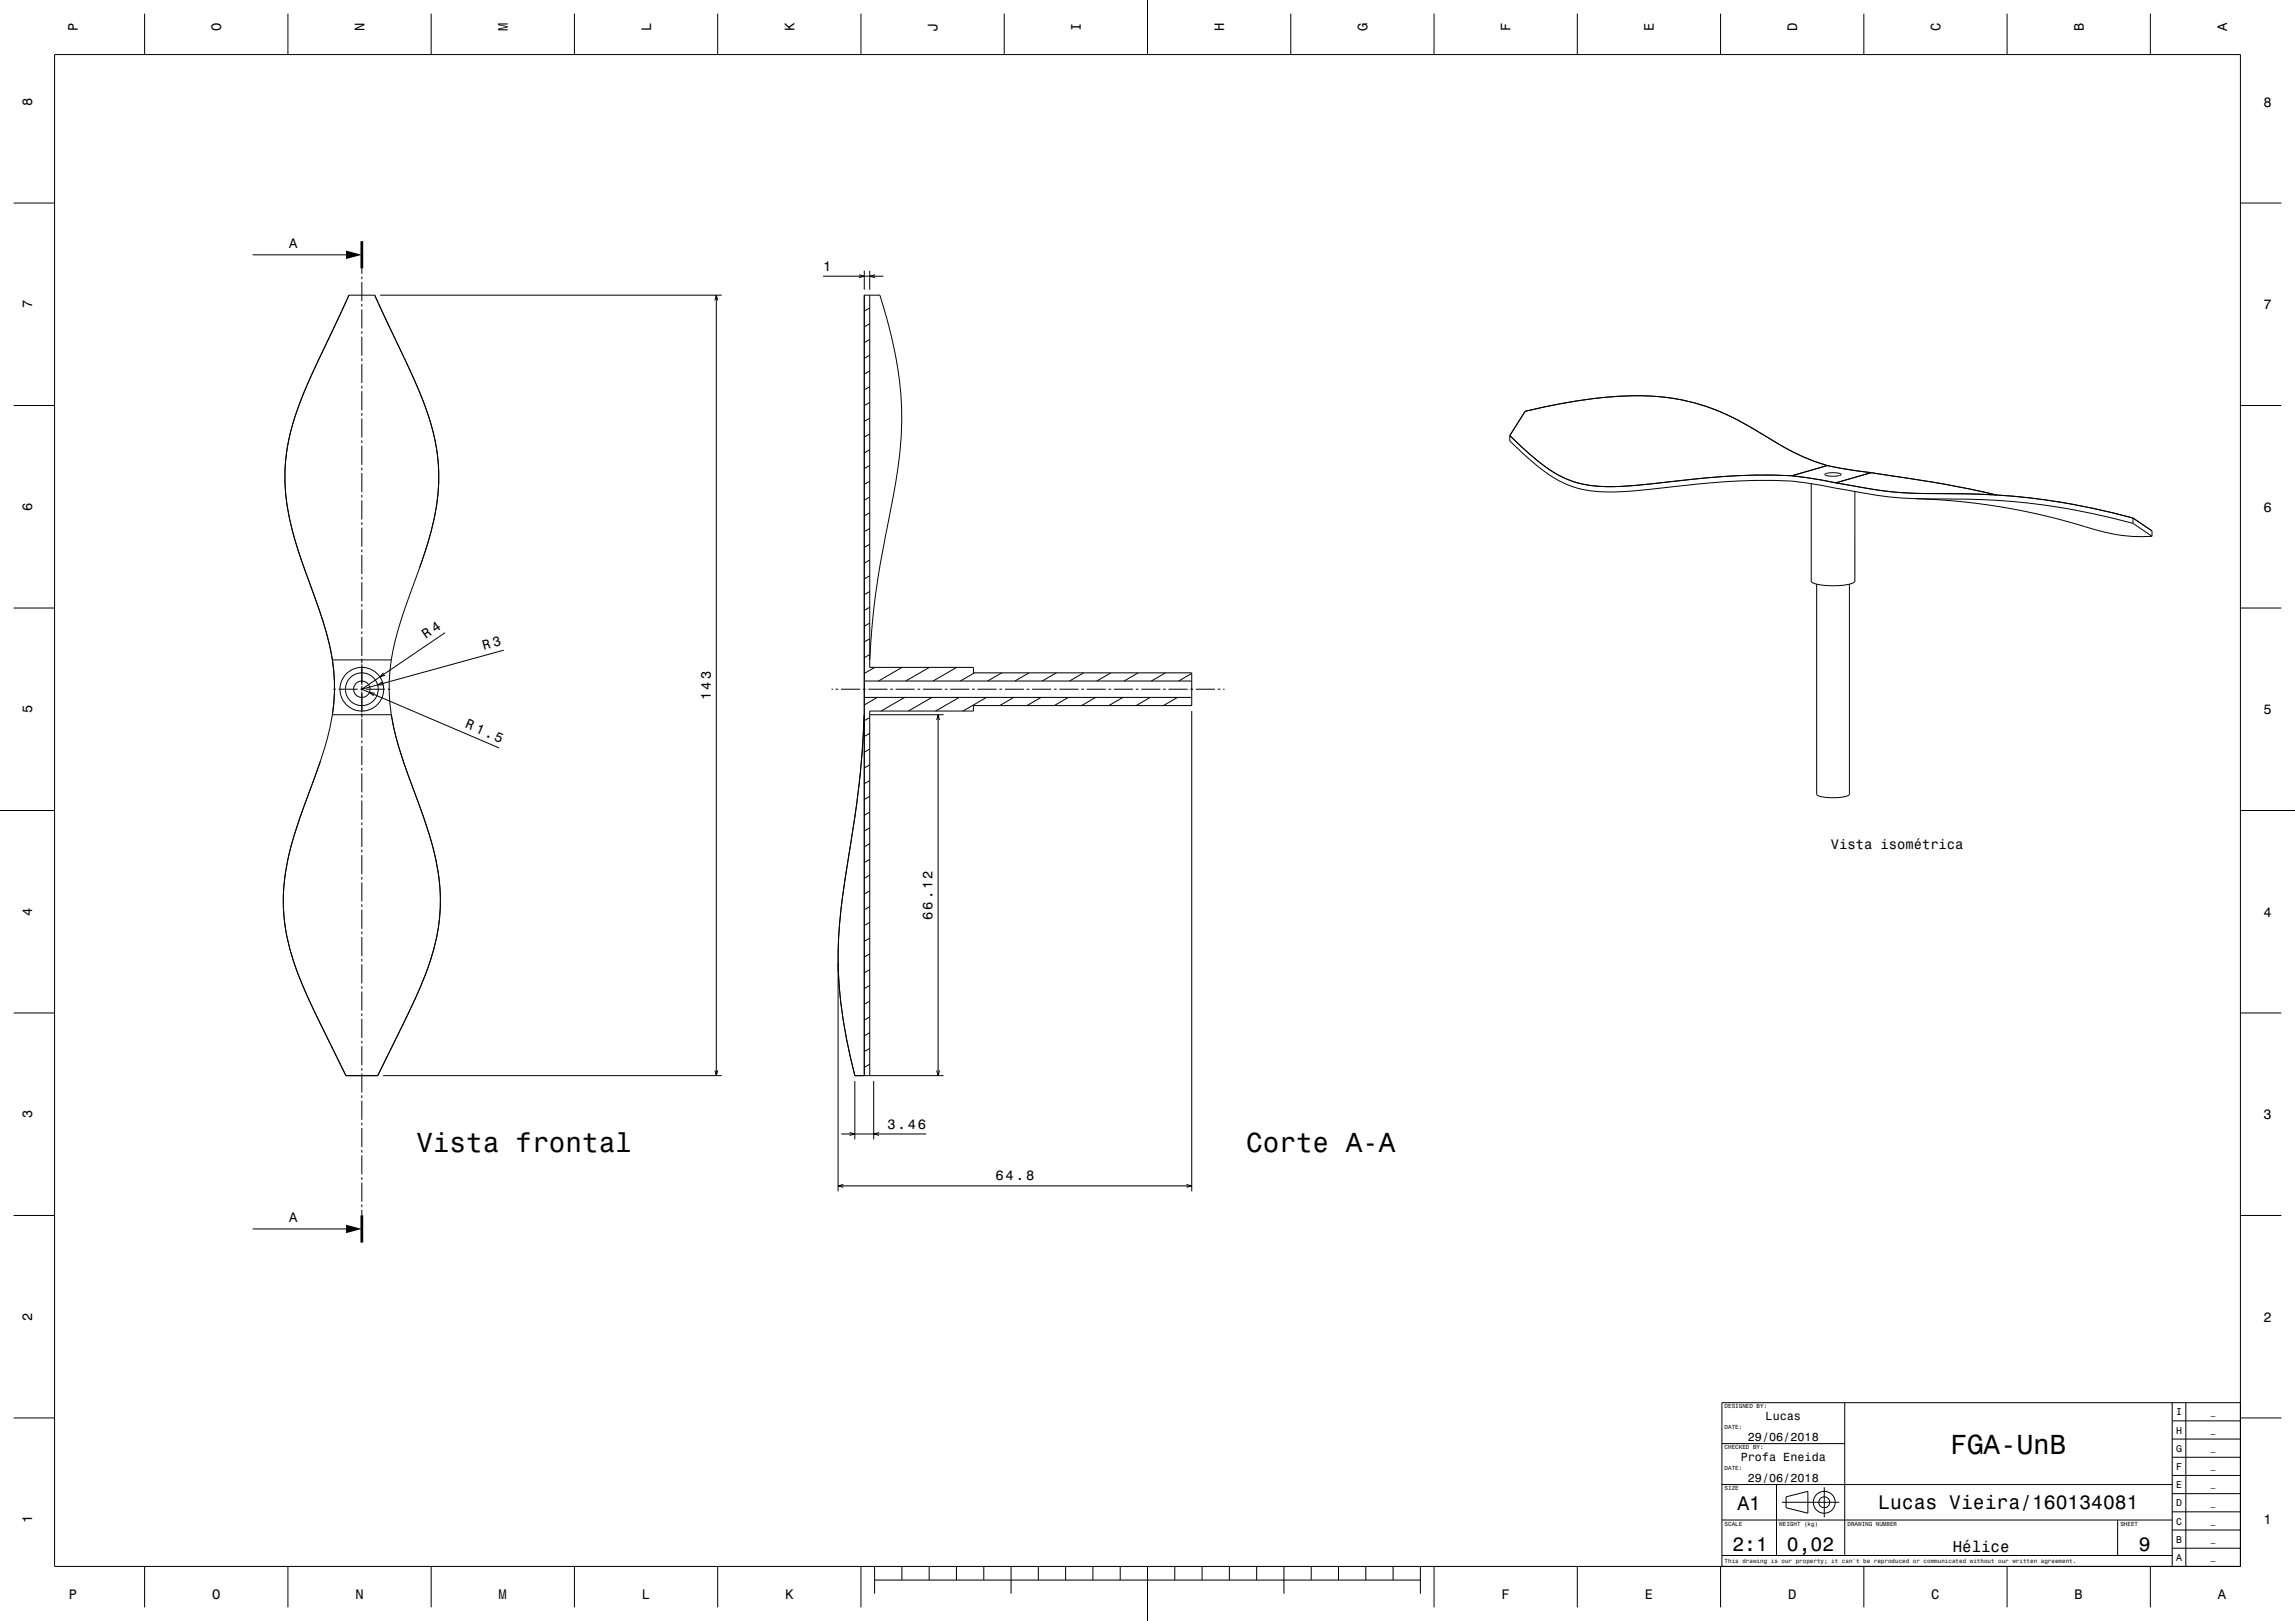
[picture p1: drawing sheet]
<svg xmlns="http://www.w3.org/2000/svg" width="841mm" height="594mm" viewBox="0 0 841 594" stroke-linecap="round" stroke-linejoin="round" font-family="sans-serif">
<defs><g id="words">
<g font-size="10.1">
<text x="152.6" y="422.3">Vista frontal</text>
<text x="456.7" y="422.3">Corte A-A</text>
<text x="714.7" y="532.7">FGA-UnB</text>
</g>
<g font-size="7.2">
<text x="636.7" y="553.3">A1</text>
<text x="688.3" y="553.1">Lucas Vieira/160134081</text>
<text x="634.8" y="568.3">2:1</text>
<text x="654.8" y="568.3">0,02</text>
<text x="783.8" y="568.3">9</text>
</g>
<text font-size="5.8" x="715.6" y="568.6">Hélice</text>
<text font-size="5.1" x="156.1" y="234.2" transform="rotate(-34 156.1 234.2)">R 4</text>
<g font-size="5">
<text x="28.6" y="11.5" transform="rotate(-90 28.6 11.5)">P</text>
<text x="81.1" y="11.5" transform="rotate(-90 81.1 11.5)">O</text>
<text x="133.6" y="11.5" transform="rotate(-90 133.6 11.5)">N</text>
<text x="186.1" y="11.5" transform="rotate(-90 186.1 11.5)">M</text>
<text x="238.6" y="11.5" transform="rotate(-90 238.6 11.5)">L</text>
<text x="291.1" y="11.5" transform="rotate(-90 291.1 11.5)">K</text>
<text x="343.6" y="11.5" transform="rotate(-90 343.6 11.5)">J</text>
<text x="396.1" y="11.5" transform="rotate(-90 396.1 11.5)">I</text>
<text x="448.6" y="11.5" transform="rotate(-90 448.6 11.5)">H</text>
<text x="501.1" y="11.5" transform="rotate(-90 501.1 11.5)">G</text>
<text x="553.6" y="11.5" transform="rotate(-90 553.6 11.5)">F</text>
<text x="606.1" y="11.5" transform="rotate(-90 606.1 11.5)">E</text>
<text x="658.6" y="11.5" transform="rotate(-90 658.6 11.5)">D</text>
<text x="711.1" y="11.5" transform="rotate(-90 711.1 11.5)">C</text>
<text x="763.6" y="11.5" transform="rotate(-90 763.6 11.5)">B</text>
<text x="816.1" y="11.5" transform="rotate(-90 816.1 11.5)">A</text>
<text x="11.8" y="38.8" transform="rotate(-90 11.8 38.8)">8</text>
<text x="829.5" y="39.1">8</text>
<text x="105.9" y="90.8">A</text>
<text x="301.6" y="99.2">1</text>
<text x="11.8" y="113" transform="rotate(-90 11.8 113)">7</text>
<text x="829.5" y="113.3">7</text>
<text x="11.8" y="187.2" transform="rotate(-90 11.8 187.2)">6</text>
<text x="829.5" y="187.5">6</text>
<text x="177.2" y="238.2" transform="rotate(-16 177.2 238.2)">R 3</text>
<text x="260.5" y="256.4" transform="rotate(-90 260.5 256.4)">143</text>
<text x="11.8" y="261.4" transform="rotate(-90 11.8 261.4)">5</text>
<text x="829.5" y="261.7">5</text>
<text x="170.3" y="266.5" transform="rotate(23 170.3 266.5)">R 1.5</text>
<text x="670.9" y="311.2">Vista isométrica</text>
<text x="11.8" y="335.6" transform="rotate(-90 11.8 335.6)">4</text>
<text x="829.5" y="335.9">4</text>
<text x="341.8" y="337" transform="rotate(-90 341.8 337)">66.12</text>
<text x="11.8" y="409.8" transform="rotate(-90 11.8 409.8)">3</text>
<text x="325.2" y="413.5">3.46</text>
<text x="829.5" y="410.1">3</text>
<text x="364.8" y="432.6">64.8</text>
<text x="105.9" y="447.7">A</text>
<text x="11.8" y="484" transform="rotate(-90 11.8 484)">2</text>
<text x="829.5" y="484.3">2</text>
<text x="11.8" y="558.2" transform="rotate(-90 11.8 558.2)">1</text>
<text x="829.5" y="558.5">1</text>
<text x="25.2" y="585.8">P</text>
<text x="77.7" y="585.8">O</text>
<text x="130.2" y="585.8">N</text>
<text x="182.7" y="585.8">M</text>
<text x="235.2" y="585.8">L</text>
<text x="287.7" y="585.8">K</text>
<text x="550.2" y="585.8">F</text>
<text x="602.7" y="585.8">E</text>
<text x="655.2" y="585.8">D</text>
<text x="707.7" y="585.8">C</text>
<text x="760.2" y="585.8">B</text>
<text x="812.7" y="585.8">A</text>
</g>
<g font-size="4.3">
<text x="647" y="520.5">Lucas</text>
<text x="640.5" y="528">29/06/2018</text>
<text x="637.9" y="535.5">Profa Eneida</text>
<text x="640.5" y="543">29/06/2018</text>
</g>
<g font-size="3.6">
<text x="797.4" y="518.6">I</text>
<text x="797.4" y="525.3">H</text>
<text x="797.4" y="532">G</text>
<text x="797.4" y="538.6">F</text>
<text x="797.4" y="545.3">E</text>
<text x="797.4" y="552">D</text>
<text x="797.4" y="558.6">C</text>
<text x="797.4" y="565.3">B</text>
<text x="797.4" y="572">A</text>
</g>
<g font-size="2.9">
<text x="810.1" y="518.4">_</text>
<text x="810.1" y="525">_</text>
<text x="810.1" y="531.7">_</text>
<text x="810.1" y="538.4">_</text>
<text x="810.1" y="545">_</text>
<text x="810.1" y="551.7">_</text>
<text x="810.1" y="558.4">_</text>
<text x="810.1" y="565">_</text>
<text x="810.1" y="571.7">_</text>
</g>
<g font-size="2.2">
<text x="632" y="516.1">DESIGNED BY:</text>
<text x="632" y="523.6">DATE:</text>
<text x="632" y="531.1">CHECKED BY:</text>
<text x="632" y="538.6">DATE:</text>
<text x="632" y="546.1">SIZE</text>
<text x="632" y="559.1">SCALE</text>
<text x="652" y="559.1">WEIGHT (kg)</text>
<text x="677" y="559.1">DRAWING NUMBER</text>
<text x="777" y="559.1">SHEET</text>
<text x="632" y="572.8">This drawing is our property; it can't be reproduced or communicated without our written agreement.</text>
</g>
</g></defs>
<g fill="none" stroke="#000" stroke-width=".37">
<path d="M20 20h801v554h-801zM53 5v15M105.5 5v15M158 5v15M210.5 5v15M263 5v15M315.5 5v15M368 5v15M420.5 0v20M473 5v15M525.5 5v15M578 5v15"/>
<path d="M630.5 5v15M683 5v15M735.5 5v15M788 5v15M5 74.4h15M821 74.4h15M92.6 93.4h34.2M132.6 98.4v2M316.7 99.2v7M318.7 99.2v7M132.6 101.4v1M132.6 103.4v7"/>
<path d="M132.6 111.4v1M132.6 113.4v7M137.3 108.2l11.1 23.5a123.2 123.2 0 0 1 11.5 32.1 71.9 71.9 0 0 1-2.8 34.2l-2.6 8-6.2 17.2a110.4 110.4 0 0 0-4.9 18.6M137.3 108.2h-9.4l-11.1 23.5a123.3 123.3 0 0 0-11.5 32.1 72 72 0 0 0 2.8 34.2l10.1 29.3a95.5 95.5 0 0 1 3.6 14.5M137.3 108.2l8.9 18.9a147.4 147.4 0 0 1 13.2 34 71 71 0 0 1-2.7 38l-2.9 8.8M139.3 108.2h125.2M262 110.1l.5-1.9 .5 1.9M262.5 108.2v286M301.6 101.2h22.1M314.8 100.7l1.9 .5-1.9 .5M316.7 108.2h5.7a142.8 142.8 0 0 1 7.8 51.9 264.9 264.9 0 0 1-5.7 36.3 285.7 285.7 0 0 0-5.8 45.4M316.7 108.2v286"/>
<path d="M316.8 108.2h-.1M318.7 118.6l-2 1.2M318.7 112.8l-2 1.2M318.7 108.2v136.4h38v2h80v12h-80v2h-38v133.6M320.6 100.7l-1.9 .5 1.9 .5M132.6 121.4v1M132.6 123.4v7M132.6 131.4v1M132.6 133.4v7M318.7 135.9l-2 1.2M318.7 130.2l-2 1.1M318.7 124.4l-2 1.1"/>
<path d="M5 148.6h15M132.6 141.4v1M132.6 143.4v7M132.6 151.4v1M132.6 153.4v7M318.7 159l-2 1.2M318.7 153.3l-2 1.1M318.7 147.5l-2 1.1M318.7 141.7l-2 1.2M553.3 159.6v2a74.6 74.6 0 0 0 20.6 15.8 43.4 43.4 0 0 0 20.1 2.8l31.8-3.2a214.9 214.9 0 0 1 30.8-.7l11 1.6 8.5 1.6a152.1 152.1 0 0 0 25.8 3.2M553.3 159.6a74.4 74.4 0 0 0 20.6 15.9 43.4 43.4 0 0 0 20.1 2.7l31.8-3.1a214.9 214.9 0 0 1 30.8-.8M553.3 159.6l5.6-8.9a166.9 166.9 0 0 1 45.5-5.6 75.6 75.6 0 0 1 36.6 11.2l4.6 2.7a91.3 91.3 0 0 0 24 11.6"/>
<path d="M821 148.6h15M132.6 161.4v1M132.6 163.4v7M132.6 171.4v1M132.6 173.4v7M318.7 176.4l-2 1.1M318.7 170.6l-2 1.1M318.7 164.8l-2 1.2M656.6 174.3l11 1.6 5.1 1M663.7 177.2v35.8l.9 .7 2 .5 3.8 .4 4.2-.1 3.7-.6 1.4-.8v-33M668.8 173.7l1.4-.4 2.5-.1a1.89 1.89 0 0 1 2 .8l-1.5 .4-2.4 .1a1.89 1.89 0 0 1-2.1-.7zM669.6 170.6l5.1 1 11 1.6"/>
<path d="M669.6 170.6l-13 3.7M672.7 176.9l3.4 .6a148.4 148.4 0 0 0 36.7 3.4 244.3 244.3 0 0 1 68.8 8.9M672.7 176.9l6.5 1.2a140.8 140.8 0 0 0 33.3 2.8 244.6 244.6 0 0 1 69.1 8.9M685.7 173.2l27.3 4.3 18.5 3.9M685.7 173.2l-13 3.7M132.6 181.4v1M132.6 183.4v7M132.6 191.4v1M132.6 193.4v7M318.7 199.4l-2 1.2M318.7 193.7l-2 1.1M318.7 187.9l-2 1.2"/>
<path d="M318.7 182.1l-2 1.2M701.9 182.7a327.5 327.5 0 0 1 47.4 2.4 262 262 0 0 1 32.3 6.7M701.9 182.7l15.6 1 15.2 2 15.9 3.1 15 4a67.5 67.5 0 0 0 25 3.7M781.6 189.8v2M781.6 189.8l7 4.8v1.9M781.6 191.8l7 4.7M132.6 201.4v1M132.6 203.4v7M132.6 211.4v1M132.6 213.4v7M318.7 216.8l-2 1.1M318.7 211l-2 1.1"/>
<path d="M318.7 205.2l-2 1.2M665.7 214.1v76.9l.4 .5 1.2 .4 4 .4 4.6-.3 1.3-.4 .5-.6v-76.9M5 222.8h15M132.6 221.4v1M132.6 223.4v7M132.6 231.4v1M132.6 233.4v7M163.1 231.9l-30.5 20.7M184.6 238.3l-52 14.3M318.7 239.9l-2 1.1M318.7 234.1l-2 1.1M318.7 228.3l-2 1.2"/>
<path d="M318.7 222.5l-2 1.2M821 222.8h15M121.8 241.8a64 64 0 0 1 0 20.1M121.8 241.8h21.6M122.2 252.6h.9M124.1 252.6h7M132.1 252.6h1M132.6 241.4v1.7M132.6 243.4v7.7M132.6 251.4v1.7M132.6 253.4v7.7M132.6 252.6l50.3 21.5"/>
<path d="M134.1 252.6h7M137.3 254l-1.9-.3 1.5 1.3M140.1 250l-1.7 1h2M140.5 246.5l-1.3 1.6 1.9-.7M142.1 252.6h.9M143.4 241.8a64.3 64.3 0 0 0 0 20.1M304.7 252.6h.5M306.2 252.6h1M308.2 252.6h7M316.2 252.6h1M316.7 255.6h120M316.7 249.6h120"/>
<path d="M318.2 252.6h7M320.6 244.6l-3.9 2.2M321.5 255.6l-4.8 2.7M326.2 252.6h1M328.2 252.6h7M330.6 244.6l-8.7 5M331.5 255.6l-8.6 5M336.2 252.6h1M338.2 252.6h7M340.6 244.6l-8.7 5M341.5 255.6l-8.6 5M346.2 252.6h1"/>
<path d="M348.2 252.6h7M350.6 244.6l-8.7 5M351.5 255.6l-8.6 5M356.2 252.6h1M357.1 246.6l-5.2 3M358.2 252.6h7M361.5 255.6l-8.6 5M366.2 252.6h1M367.1 246.6l-5.2 3M368.2 252.6h7M371.5 255.6l-5.2 3M376.2 252.6h1"/>
<path d="M377.1 246.6l-5.2 3M378.2 252.6h7M381.5 255.6l-5.2 3M386.2 252.6h1M387.1 246.6l-5.2 3M388.2 252.6h7M391.5 255.6l-5.2 3M396.2 252.6h1M397.1 246.6l-5.2 3M398.2 252.6h7M401.5 255.6l-5.2 3M406.2 252.6h1"/>
<path d="M407.1 246.6l-5.2 3M408.2 252.6h7M411.5 255.6l-5.2 3M416.2 252.6h1M417.1 246.6l-5.2 3M418.2 252.6h7M421.5 255.6l-5.2 3M426.2 252.6h1M427.1 246.6l-5.2 3M428.2 252.6h7M431.5 255.6l-5.2 3M436.2 252.6h1"/>
<path d="M436.7 246.8l-4.8 2.8M436.7 258.3l-.4 .3M438.2 252.6h7M446.2 252.6h1M448.2 252.6h.5M117.4 279l-2.1 6a238.2 238.2 0 0 0-9.3 27.6 70.7 70.7 0 0 0 4.4 47.2l5.7 12.6 10.7 21.8M121.8 261.9a135.4 135.4 0 0 1-8.2 27.5l-1.9 5.2a99.3 99.3 0 0 0-7.9 34.6 82.7 82.7 0 0 0 8.9 36.1l14.1 28.9M121.8 261.9h21.6M132.6 261.4v1.6M132.6 263.4v7M132.6 271.4v1M132.6 273.4v7"/>
<path d="M143.4 261.9a135.8 135.8 0 0 0 8.2 27.5l1.9 5.2a106.3 106.3 0 0 1 7.8 32.2 75.3 75.3 0 0 1-7.1 34.5l-5.1 11.1-10.7 21.8h-11.6M316.7 261.9l-1.4 21.2-1.4 11.5-2.2 14.9a238.2 238.2 0 0 0-4.6 42.2 168.8 168.8 0 0 0 6.2 42.5h32.5M318.7 274.5l-2 1.2M318.7 268.7l-2 1.2M318.7 262.9l-2 1.2M318.7 261.9h27.1M343.2 263.8l.6-1.9 .5 1.9M343.8 261.9v132.3M436.7 260.6v176M0 297h20M132.6 281.4v1M132.6 283.4v7"/>
<path d="M132.6 291.4v1M132.6 293.4v7M318.7 297.6l-2 1.1M318.7 291.8l-2 1.2M318.7 286l-2 1.2M318.7 280.3l-2 1.1M821 297h20M132.6 301.4v1M132.6 303.4v7M132.6 311.4v1M132.6 313.4v7M318.7 314.9l-2 1.2"/>
<path d="M318.7 309.1l-2 1.2M318.7 303.4l-2 1.1M132.6 321.4v1M132.6 323.4v7M132.6 331.4v1M132.6 333.4v7M318.7 338l-2 1.2M318.7 332.2l-2 1.2M318.7 326.5l-2 1.1M318.7 320.7l-2 1.1M132.6 341.4v1M132.6 343.4v7"/>
<path d="M132.6 351.4v1M132.6 353.4v7M307.1 353v83.6M318.7 355.3l-2 1.2M318.7 349.6l-2 1.1M318.7 343.8l-2 1.1M5 371.2h15M132.6 361.4v1M132.6 363.4v7M132.6 371.4v1M132.6 373.4v7M318.7 378.4l-2 1.2"/>
<path d="M318.7 372.6l-2 1.2M318.7 366.9l-2 1.1M318.7 361.1l-2 1.2M821 371.2h15M132.6 381.4v1M132.6 383.4v7M132.6 391.4v1M132.6 393.4v7M140.4 394.2h124.1M262 392.2l.5 2 .5-2M313.3 396.2v21.3M318.7 390l-2 1.1"/>
<path d="M318.7 384.2l-2 1.1M320.2 396.2v21.3M343.2 392.2l.6 2 .5-2M132.6 401.4v1M132.6 403.4v7M132.6 411.4v1M132.6 413.4v7M308.3 415.5h31.1M311.3 415l2 .5-2 .6M322.1 415l-1.9 .5 1.9 .6M132.6 421.4v1M132.6 423.4v7"/>
<path d="M132.6 431.4v1M132.6 433.4v7M307.1 434.6h129.6M309 434l-1.9 .6 1.9 .5M434.8 434l1.9 .6-1.9 .5M5 445.4h15M92.6 450.3h34.2M132.6 441.4v1M132.6 443.4v1.9M821 445.4h15M5 519.6h15M676 514v56"/>
<path d="M796 514v60M801 514v60M821 519.6h15M821 514h-190v60M631 529h45M796 534h25M796 527.3h25M796 520.7h25M631 557h165M631 544h165M651 544v26M653 550.5h21"/>
<path d="M654.5 548.5l8-2v8l-8-2zM668.5 545v11M776 557v13M796 554h25M796 547.3h25M796 540.7h25M53 574v15M105.5 574v15M158 574v15M210.5 574v15M263 574v15M315.5 574v15"/>
<path d="M320.5 579h200M320.5 574v10M330.5 574v5M340.5 574v5M350.5 574v5M360.5 574v5M370.5 574v10M380.5 574v5M390.5 574v5M400.5 574v5M410.5 574v5M420.5 574v20"/>
<path d="M430.5 574v5M440.5 574v5M450.5 574v5M460.5 574v5M470.5 574v10M480.5 574v5M490.5 574v5M500.5 574v5M510.5 574v5M520.5 574v10M525.5 574v15M578 574v15"/>
<path d="M630.5 574v15M631 570h165M683 574v15M735.5 574v15M788 574v15M796 567.3h25M796 560.7h25"/>
<circle cx="132.6" cy="252.6" r="3"/>
<circle cx="132.6" cy="252.6" r="6"/>
<circle cx="132.6" cy="252.6" r="8"/>
<circle cx="668.5" cy="550.5" r="4"/>
<circle cx="668.5" cy="550.5" r="2"/>
</g>
<path d="M132.6 88.4v10M132.6 445.3v10" fill="none" stroke="#000" stroke-width="1" stroke-linecap="butt"/>
<g fill="#000">
<path d="M126.8 91.8l5.8 1.6-5.8 1.5z" fill-rule="evenodd"/>
<path d="M126.8 448.8l5.8 1.5-5.8 1.6z" fill-rule="evenodd"/>
</g>
<use href="#words"/>
</svg>
